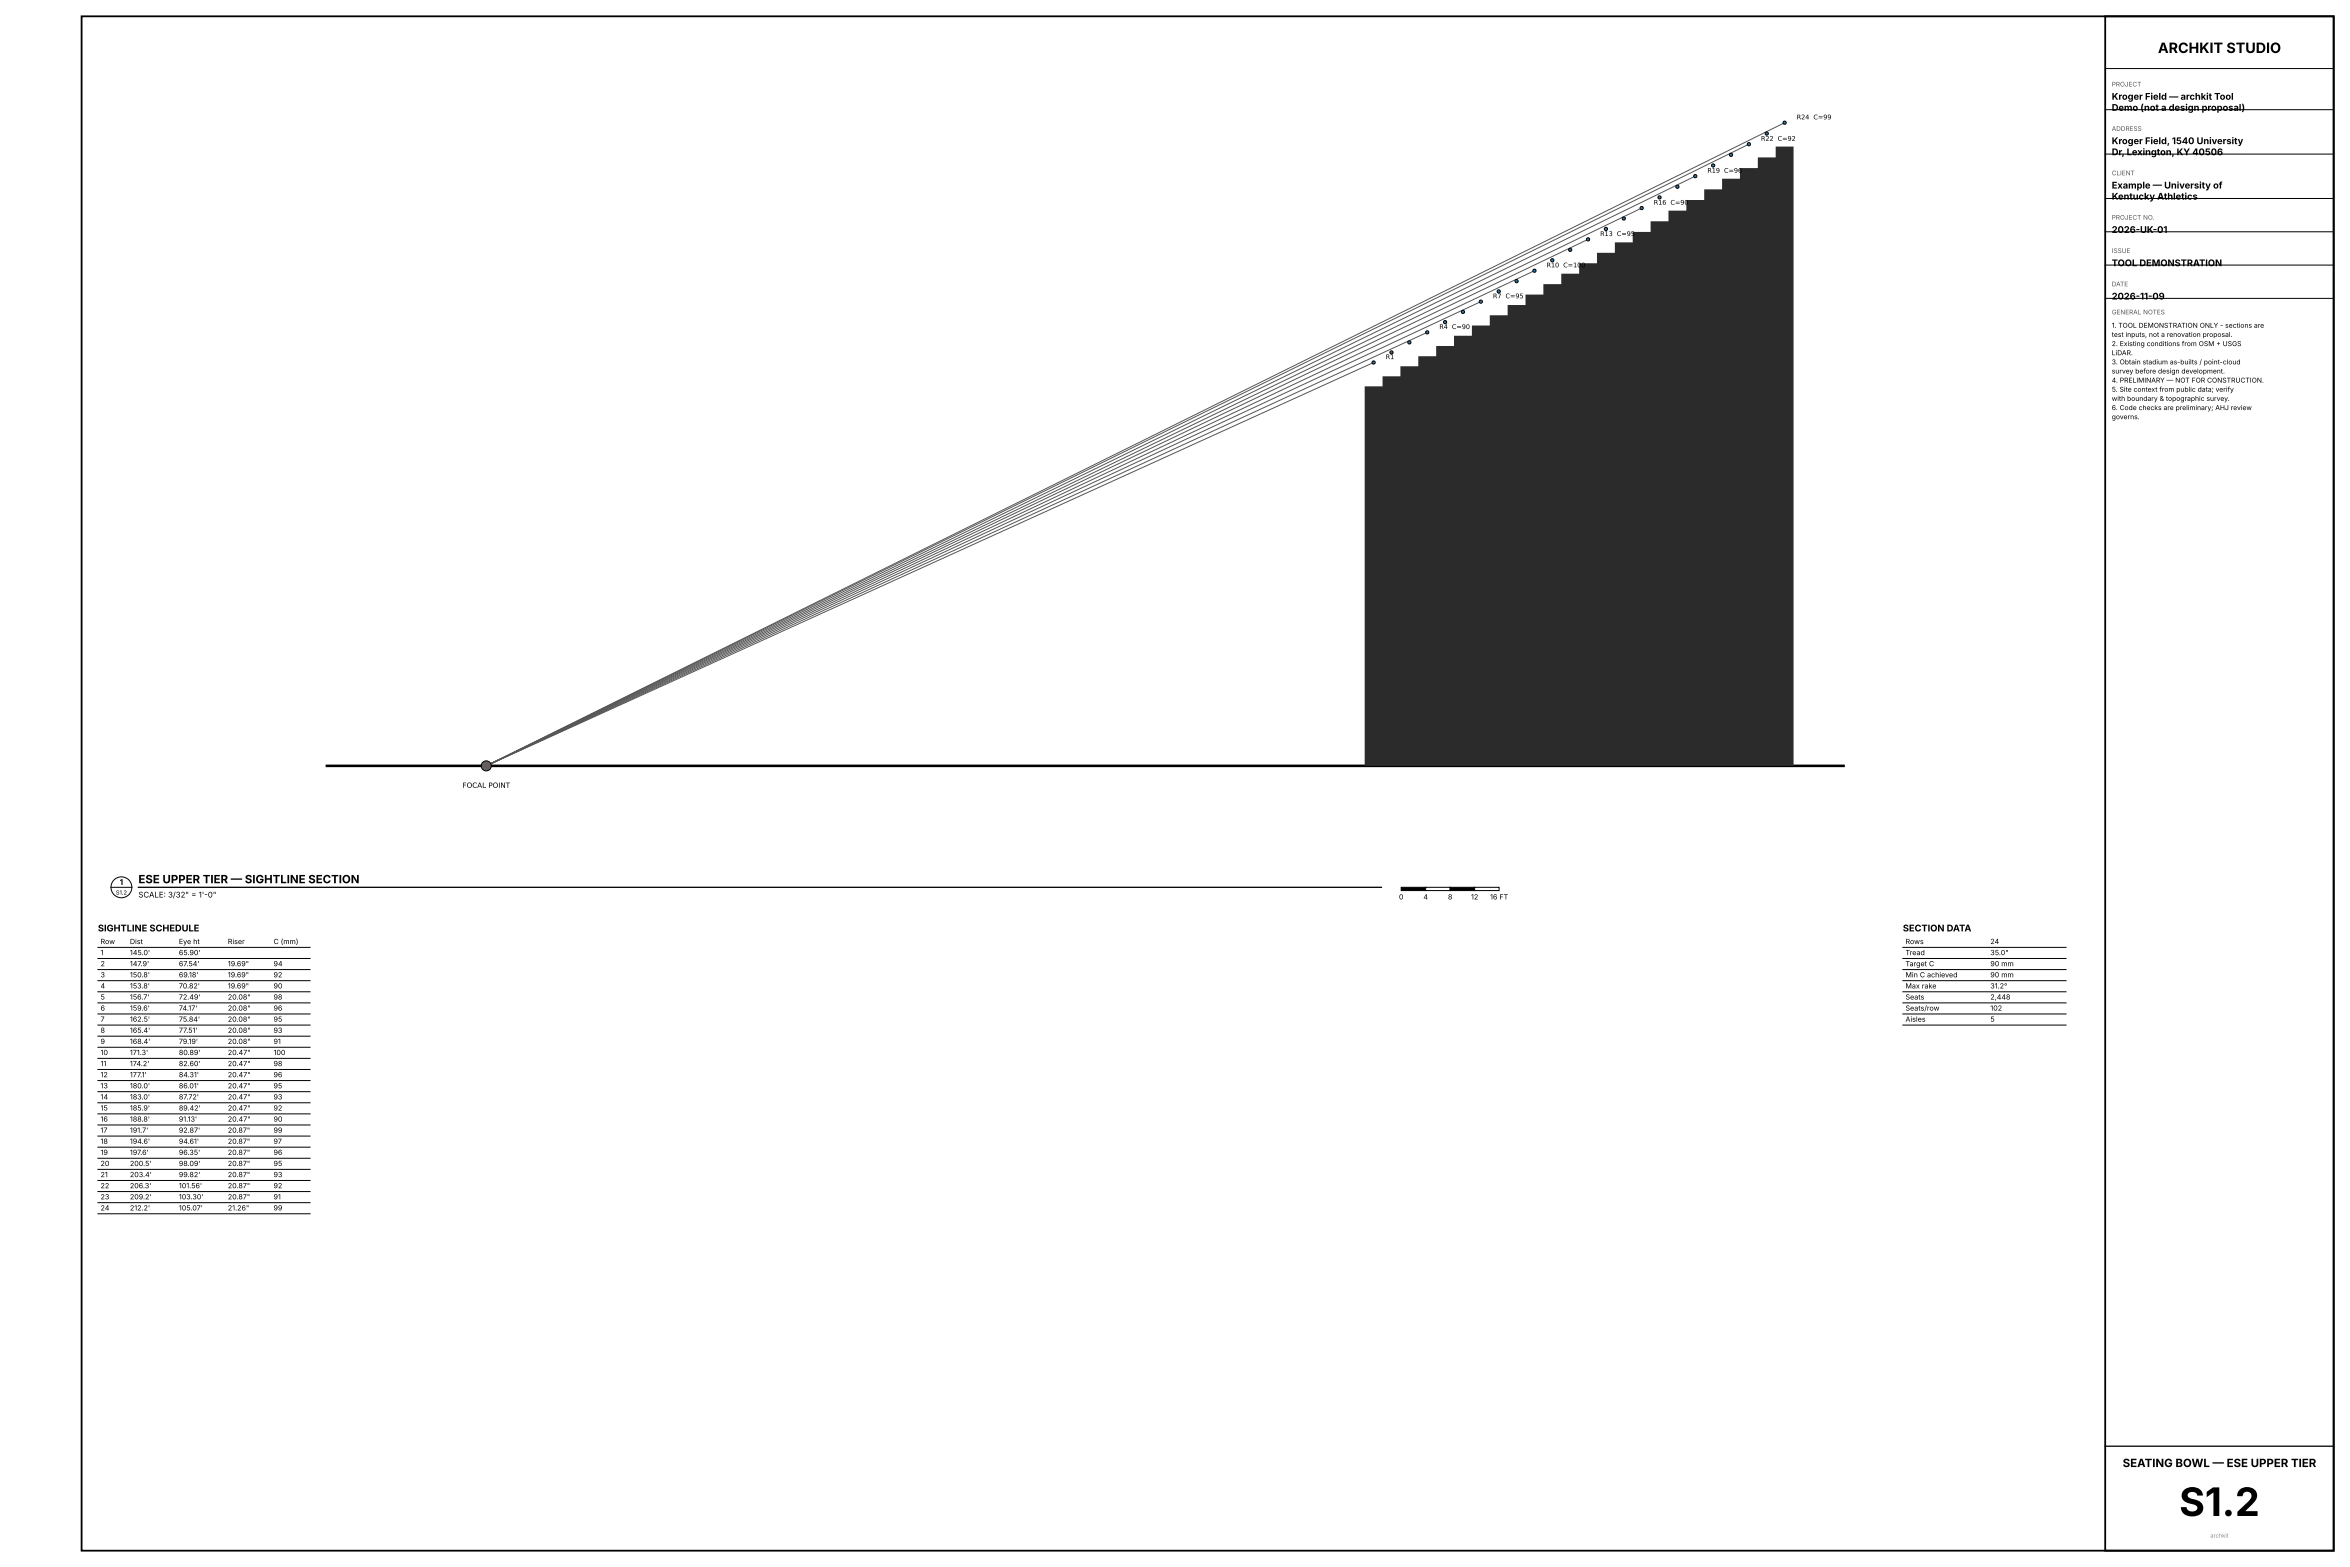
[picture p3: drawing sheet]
<svg xmlns="http://www.w3.org/2000/svg" width="914mm" height="610mm" viewBox="0 0 914 610" stroke-linecap="round" stroke-linejoin="round" font-family="sans-serif">
<defs><g id="words">
<text font-size="15.3" x="847.9" y="589.8">S1.2</text>
<text font-size="5.6" x="839.7" y="20.6">ARCHKIT STUDIO</text>
<g font-size="4.4">
<text x="53.8" y="343.6">ESE UPPER TIER — SIGHTLINE SECTION</text>
<text x="825.9" y="570.7">SEATING BOWL — ESE UPPER TIER</text>
</g>
<g font-size="3.6">
<text x="821.7" y="38.8">Kroger Field — archkit Tool</text>
<text x="821.7" y="43.1">Demo (not a design proposal)</text>
<text x="821.7" y="56.1">Kroger Field, 1540 University</text>
<text x="821.7" y="60.4">Dr, Lexington, KY 40506</text>
<text x="821.7" y="73.3">Example — University of</text>
<text x="821.7" y="77.7">Kentucky Athletics</text>
<text x="821.7" y="90.6">2026-UK-01</text>
<text x="821.7" y="103.6">TOOL DEMONSTRATION</text>
<text x="821.7" y="116.5">2026-11-09</text>
<text x="38.1" y="362.3">SIGHTLINE SCHEDULE</text>
<text x="740.4" y="362.3">SECTION DATA</text>
</g>
<g font-size="3.1">
<text x="46.6" y="344.3">1</text>
<text x="53.8" y="349.2">SCALE: 3/32&quot; = 1'-0&quot;</text>
</g>
<g font-size="2.8">
<text x="180" y="306.5">FOCAL POINT</text>
<text x="544.3" y="349.9">0</text>
<text x="553.8" y="349.9">4</text>
<text x="563.4" y="349.9">8</text>
<text x="572.4" y="349.9">12</text>
<text x="579.8" y="349.9">16 FT</text>
<text x="39.1" y="367.3">Row</text>
<text x="39.1" y="371.6">1</text>
<text x="50.5" y="367.3">Dist</text>
<text x="50.5" y="371.6">145.0'</text>
<text x="69.6" y="367.3">Eye ht</text>
<text x="69.6" y="371.6">65.90'</text>
<text x="88.6" y="367.3">Riser</text>
<text x="106.4" y="367.3">C (mm)</text>
<text x="741.4" y="367.3">Rows</text>
<text x="741.4" y="371.6">Tread</text>
<text x="774.4" y="367.3">24</text>
<text x="774.4" y="371.6">35.0&quot;</text>
<text x="39.1" y="375.9">2</text>
<text x="50.5" y="375.9">147.9'</text>
<text x="69.6" y="375.9">67.54'</text>
<text x="88.6" y="375.9">19.69&quot;</text>
<text x="106.4" y="375.9">94</text>
<text x="741.4" y="375.9">Target C</text>
<text x="774.4" y="375.9">90 mm</text>
<text x="39.1" y="380.2">3</text>
<text x="50.5" y="380.2">150.8'</text>
<text x="69.6" y="380.2">69.18'</text>
<text x="88.6" y="380.2">19.69&quot;</text>
<text x="106.4" y="380.2">92</text>
<text x="741.4" y="380.2">Min C achieved</text>
<text x="774.4" y="380.2">90 mm</text>
<text x="39.1" y="384.5">4</text>
<text x="39.1" y="388.8">5</text>
<text x="50.5" y="384.5">153.8'</text>
<text x="50.5" y="388.8">156.7'</text>
<text x="69.6" y="384.5">70.82'</text>
<text x="69.6" y="388.8">72.49'</text>
<text x="88.6" y="384.5">19.69&quot;</text>
<text x="88.6" y="388.8">20.08&quot;</text>
<text x="106.4" y="384.5">90</text>
<text x="106.4" y="388.8">98</text>
<text x="741.4" y="384.5">Max rake</text>
<text x="741.4" y="388.8">Seats</text>
<text x="774.4" y="384.5">31.2°</text>
<text x="774.4" y="388.8">2,448</text>
<text x="39.1" y="393.2">6</text>
<text x="50.5" y="393.2">159.6'</text>
<text x="69.6" y="393.2">74.17'</text>
<text x="88.6" y="393.2">20.08&quot;</text>
<text x="106.4" y="393.2">96</text>
<text x="741.4" y="393.2">Seats/row</text>
<text x="774.4" y="393.2">102</text>
<text x="39.1" y="397.5">7</text>
<text x="39.1" y="401.8">8</text>
<text x="50.5" y="397.5">162.5'</text>
<text x="50.5" y="401.8">165.4'</text>
<text x="69.6" y="397.5">75.84'</text>
<text x="69.6" y="401.8">77.51'</text>
<text x="88.6" y="397.5">20.08&quot;</text>
<text x="88.6" y="401.8">20.08&quot;</text>
<text x="106.4" y="397.5">95</text>
<text x="106.4" y="401.8">93</text>
<text x="741.4" y="397.5">Aisles</text>
<text x="774.4" y="397.5">5</text>
<text x="39.1" y="406.1">9</text>
<text x="50.5" y="406.1">168.4'</text>
<text x="69.6" y="406.1">79.19'</text>
<text x="88.6" y="406.1">20.08&quot;</text>
<text x="106.4" y="406.1">91</text>
<text x="39.1" y="410.4">10</text>
<text x="50.5" y="410.4">171.3'</text>
<text x="69.6" y="410.4">80.89'</text>
<text x="88.6" y="410.4">20.47&quot;</text>
<text x="106.4" y="410.4">100</text>
<text x="39.1" y="414.8">11</text>
<text x="39.1" y="419.1">12</text>
<text x="50.5" y="414.8">174.2'</text>
<text x="50.5" y="419.1">177.1'</text>
<text x="69.6" y="414.8">82.60'</text>
<text x="69.6" y="419.1">84.31'</text>
<text x="88.6" y="414.8">20.47&quot;</text>
<text x="88.6" y="419.1">20.47&quot;</text>
<text x="106.4" y="414.8">98</text>
<text x="106.4" y="419.1">96</text>
<text x="39.1" y="423.4">13</text>
<text x="50.5" y="423.4">180.0'</text>
<text x="69.6" y="423.4">86.01'</text>
<text x="88.6" y="423.4">20.47&quot;</text>
<text x="106.4" y="423.4">95</text>
<text x="39.1" y="427.7">14</text>
<text x="50.5" y="427.7">183.0'</text>
<text x="69.6" y="427.7">87.72'</text>
<text x="88.6" y="427.7">20.47&quot;</text>
<text x="106.4" y="427.7">93</text>
<text x="39.1" y="432">15</text>
<text x="39.1" y="436.3">16</text>
<text x="50.5" y="432">185.9'</text>
<text x="50.5" y="436.3">188.8'</text>
<text x="69.6" y="432">89.42'</text>
<text x="69.6" y="436.3">91.13'</text>
<text x="88.6" y="432">20.47&quot;</text>
<text x="88.6" y="436.3">20.47&quot;</text>
<text x="106.4" y="432">92</text>
<text x="106.4" y="436.3">90</text>
<text x="39.1" y="440.7">17</text>
<text x="50.5" y="440.7">191.7'</text>
<text x="69.6" y="440.7">92.87'</text>
<text x="88.6" y="440.7">20.87&quot;</text>
<text x="106.4" y="440.7">99</text>
<text x="39.1" y="445">18</text>
<text x="39.1" y="449.3">19</text>
<text x="50.5" y="445">194.6'</text>
<text x="50.5" y="449.3">197.6'</text>
<text x="69.6" y="445">94.61'</text>
<text x="69.6" y="449.3">96.35'</text>
<text x="88.6" y="445">20.87&quot;</text>
<text x="88.6" y="449.3">20.87&quot;</text>
<text x="106.4" y="445">97</text>
<text x="106.4" y="449.3">96</text>
<text x="39.1" y="453.6">20</text>
<text x="50.5" y="453.6">200.5'</text>
<text x="69.6" y="453.6">98.09'</text>
<text x="88.6" y="453.6">20.87&quot;</text>
<text x="106.4" y="453.6">95</text>
<text x="39.1" y="457.9">21</text>
<text x="50.5" y="457.9">203.4'</text>
<text x="69.6" y="457.9">99.82'</text>
<text x="88.6" y="457.9">20.87&quot;</text>
<text x="106.4" y="457.9">93</text>
<text x="39.1" y="462.3">22</text>
<text x="39.1" y="466.6">23</text>
<text x="50.5" y="462.3">206.3'</text>
<text x="50.5" y="466.6">209.2'</text>
<text x="69.6" y="462.3">101.56'</text>
<text x="69.6" y="466.6">103.30'</text>
<text x="88.6" y="462.3">20.87&quot;</text>
<text x="88.6" y="466.6">20.87&quot;</text>
<text x="106.4" y="462.3">92</text>
<text x="106.4" y="466.6">91</text>
<text x="39.1" y="470.9">24</text>
<text x="50.5" y="470.9">212.2'</text>
<text x="69.6" y="470.9">105.07'</text>
<text x="88.6" y="470.9">21.26&quot;</text>
<text x="106.4" y="470.9">99</text>
</g>
<g font-size="2.6">
<text x="821.7" y="127.5">1. TOOL DEMONSTRATION ONLY - sections are</text>
<text x="821.7" y="131.1">test inputs, not a renovation proposal.</text>
<text x="821.7" y="134.6">2. Existing conditions from OSM + USGS</text>
<text x="821.7" y="138.2">LiDAR.</text>
<text x="821.7" y="141.7">3. Obtain stadium as-builts / point-cloud</text>
<text x="821.7" y="145.3">survey before design development.</text>
<text x="821.7" y="148.9">4. PRELIMINARY — NOT FOR CONSTRUCTION.</text>
<text x="821.7" y="152.4">5. Site context from public data; verify</text>
<text x="821.7" y="156">with boundary &amp; topographic survey.</text>
<text x="821.7" y="159.5">6. Code checks are preliminary; AHJ review</text>
<text x="821.7" y="163.1">governs.</text>
</g>
<g font-size="2.5" fill="#555">
<text x="821.7" y="33.7">PROJECT</text>
<text x="821.7" y="50.9">ADDRESS</text>
<text x="821.7" y="68.2">CLIENT</text>
<text x="821.7" y="85.5">PROJECT NO.</text>
<text x="821.7" y="98.4">ISSUE</text>
<text x="821.7" y="111.4">DATE</text>
<text x="821.7" y="122.3">GENERAL NOTES</text>
</g>
<g font-size="2.5">
<text x="699.1" y="46.4">R24 C=99</text>
<text x="685.2" y="54.8">R22 C=92</text>
<text x="664.3" y="67.2">R19 C=96</text>
<text x="643.5" y="79.6">R16 C=90</text>
<text x="622.6" y="91.8">R13 C=95</text>
<text x="601.8" y="104">R10 C=100</text>
<text x="580.9" y="116">R7 C=95</text>
<text x="560" y="128">R4 C=90</text>
<text x="539.2" y="139.7">R1</text>
</g>
<text font-size="2.2" x="45.1" y="348">S1.2</text>
<text font-size="2.2" fill="#888" x="860" y="598.2">archkit</text>
</g></defs>
<path d="M31.7 6.3h876.3v596.9h-876.3zM819.1 6.3h88.9v596.9h-88.9z" fill="none" stroke="#000" stroke-width=".7" stroke-linecap="butt"/>
<circle cx="47.2" cy="345.2" r="4.1" fill="none" stroke="#000" stroke-width=".39"/>
<path d="M545.2 345.2h9.5v1.3h-9.5z" fill="#000" stroke="#000" stroke-width=".39"/>
<path d="M554.7 345.2h9.6v1.3h-9.6z" fill="#fff" stroke="#000" stroke-width=".39"/>
<path d="M564.3 345.2h9.5v1.3h-9.5z" fill="#000" stroke="#000" stroke-width=".39"/>
<path d="M573.8 345.2h9.5v1.3h-9.5z" fill="#fff" stroke="#000" stroke-width=".39"/>
<g fill="none" stroke="#000" stroke-width=".39">
<path d="M819.1 26.7h88.9M819.1 42.7h88.9M819.1 59.9h88.9M819.1 77.2h88.9M819.1 90.2h88.9M819.1 103.1h88.9M819.1 116.1h88.9M43.2 345.2h8.1M38.1 368.6h82.5M38.1 372.9h82.5M38.1 377.2h82.5M740.4 368.6h63.5"/>
<path d="M740.4 372.9h63.5M740.4 377.2h63.5M38.1 381.5h82.5M38.1 385.8h82.5M38.1 390.1h82.5M38.1 394.5h82.5M38.1 398.8h82.5M740.4 381.5h63.5M740.4 385.8h63.5M740.4 390.1h63.5M740.4 394.5h63.5M740.4 398.8h63.5"/>
<path d="M38.1 403.1h82.5M38.1 407.4h82.5M38.1 411.7h82.5M38.1 416.1h82.5M38.1 420.4h82.5M38.1 424.7h82.5M38.1 429h82.5M38.1 433.3h82.5M38.1 437.6h82.5M38.1 442h82.5M38.1 446.3h82.5M38.1 450.6h82.5"/>
<path d="M38.1 454.9h82.5M38.1 459.2h82.5M38.1 463.5h82.5M38.1 467.9h82.5M38.1 472.2h82.5"/>
</g>
<path d="M53.8 345.2h483.7M819.1 562.6h88.9" fill="none" stroke="#000" stroke-width=".5"/>
<path d="M126.7 297.9h591.1" fill="none" stroke="#000" stroke-width="1" stroke-linecap="butt"/>
<path d="M680.5 56.1l-491.3 241.8M694.4 47.7l-505.2 250.2M659.6 68.5l-470.4 229.4M617.9 93.1l-428.7 204.8M638.8 80.9l-449.6 217M576.2 117.3l-387 180.6M597.1 105.3l-407.9 192.6M555.3 129.3l-366.1 168.6M534.5 141l-345.3 156.9" fill="none" stroke="#555" stroke-width=".39"/>
<circle cx="189.2" cy="297.9" r="1.95" fill="#c0392b" stroke="#000" stroke-width=".39"/>
<path d="M531 150.3h7v-3.9h6.9v-3.9h7v-3.9h6.9v-4h7v-4h6.9v-4h7v-4h6.9v-3.9h7v-4.1h6.9v-4.1h7v-4h6.9v-4.1h7v-4h7v-4.1h6.9v-4.1h7v-4.1h6.9v-4.2h7v-4.1h6.9v-4.1h7v-4.2h6.9v-4.1h7v-4.2h6.9v-4.2h7v240.9h-166.9z" fill="#2b2b2b"/>
<g fill="#1f77b4" stroke="#000" stroke-width=".39">
<circle cx="534.5" cy="141" r=".63"/>
<circle cx="541.4" cy="137.1" r=".63"/>
<circle cx="548.4" cy="133.2" r=".62"/>
<circle cx="555.3" cy="129.3" r=".63"/>
<circle cx="562.3" cy="125.3" r=".62"/>
<circle cx="569.3" cy="121.3" r=".63"/>
<circle cx="576.2" cy="117.3" r=".63"/>
<circle cx="583.2" cy="113.4" r=".62"/>
<circle cx="590.1" cy="109.4" r=".62"/>
<circle cx="597.1" cy="105.3" r=".63"/>
<circle cx="604" cy="101.3" r=".62"/>
<circle cx="611" cy="97.2" r=".62"/>
<circle cx="617.9" cy="93.1" r=".63"/>
<circle cx="624.9" cy="89.1" r=".62"/>
<circle cx="631.8" cy="85" r=".62"/>
<circle cx="638.8" cy="80.9" r=".63"/>
<circle cx="645.7" cy="76.8" r=".62"/>
<circle cx="652.7" cy="72.7" r=".63"/>
<circle cx="659.6" cy="68.5" r=".62"/>
<circle cx="666.6" cy="64.4" r=".62"/>
<circle cx="673.5" cy="60.2" r=".62"/>
<circle cx="680.5" cy="56.1" r=".63"/>
<circle cx="687.5" cy="52" r=".63"/>
<circle cx="694.4" cy="47.7" r=".62"/>
</g>
<use href="#words"/>
</svg>
